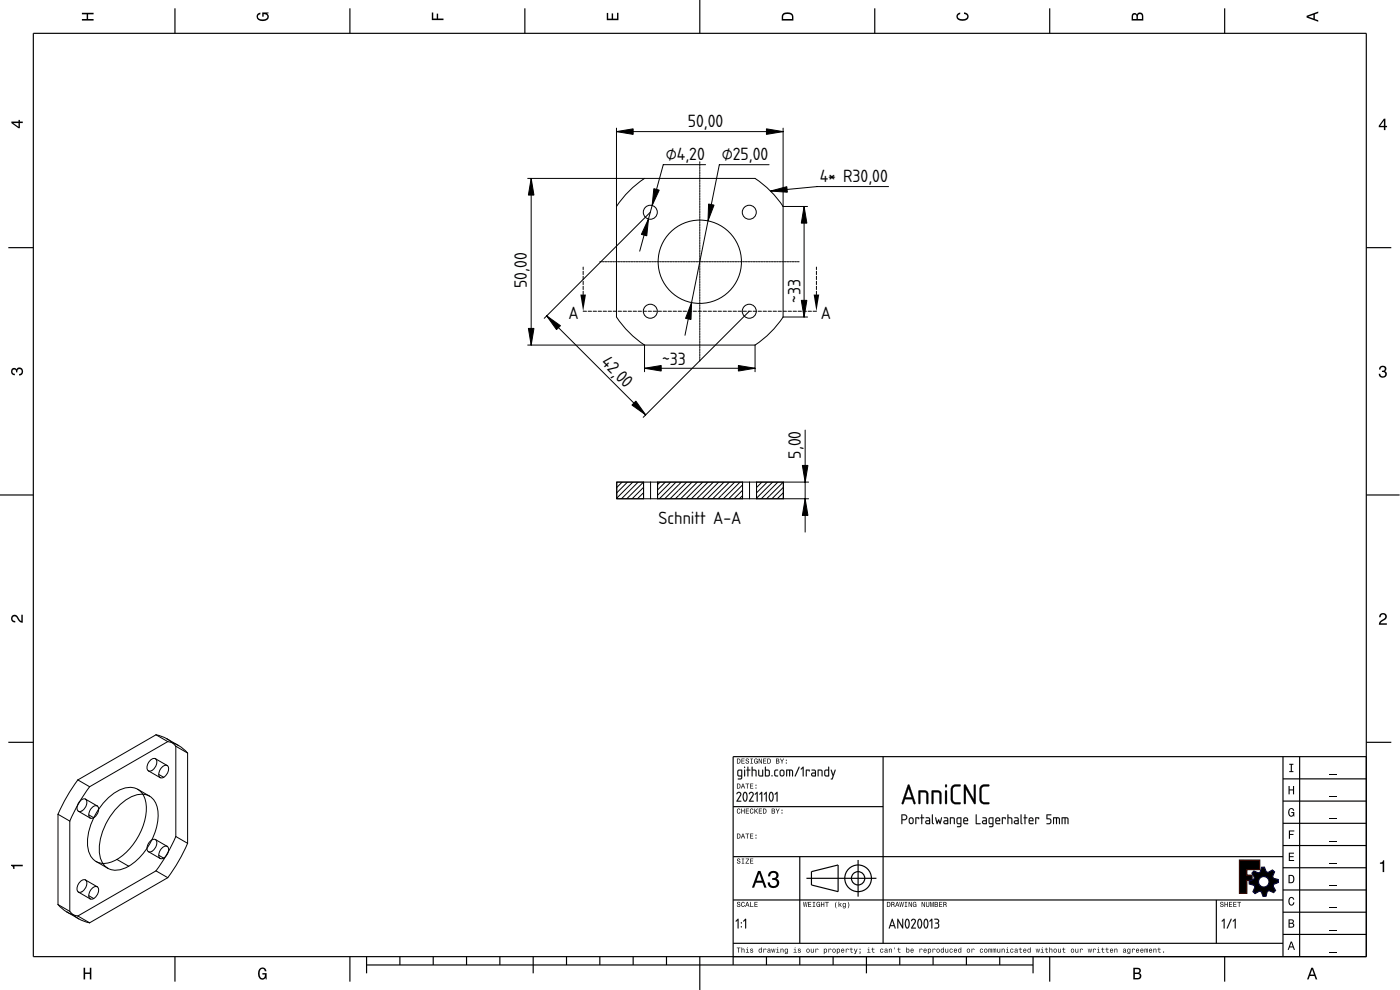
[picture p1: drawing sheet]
<svg xmlns="http://www.w3.org/2000/svg" width="420mm" height="297mm" viewBox="0 0 420 297" stroke-linecap="round" stroke-linejoin="round" font-family="sans-serif">
<defs><g id="words">
<g font-size="5">
<text x="206.4" y="38.2">50,00</text>
<text x="199.8" y="48.1">⌀4,20</text>
<text x="216.6" y="48.1">⌀25,00</text>
<text x="246" y="54.7">4* R30,00</text>
<text x="158.1" y="86.4" transform="rotate(-90 158.1 86.4)">50,00</text>
<text x="170.6" y="95.8">A</text>
<text x="240.2" y="90.8" transform="rotate(-90 240.2 90.8)">~33</text>
<text x="246.4" y="95.8">A</text>
<text x="180.2" y="109" transform="rotate(45 180.2 109)">42,0</text>
<text x="198.7" y="109.4">~33</text>
<text x="240.3" y="137.6" transform="rotate(-90 240.3 137.6)">5,00</text>
<text x="197.6" y="157.2">Schnitt A-A</text>
</g>
</g></defs>
<g fill="none" stroke="#000" stroke-width=".35">
<path d="M10 10h400v277h-400zM52.5 2.5v7.5M105 2.5v7.5M157.5 2.5v7.5M210 0v10M262.5 2.5v7.5M315 2.5v7.5M367.5 2.5v7.5M2.5 74.3h7.5M410 74.3h7.5M0 148.5h10M410 148.5h10"/>
<path d="M2.5 222.7h7.5M265 227v56M385 233.7h25M385 227v60M390 227v60M410 222.7h7.5M410 227h-190v62.5M220 257h165M220 242h45M240 257v26M257.5 258v11M385 253.7h25"/>
<path d="M385 247h25M385 240.4h25M220 270h165M242 263.5h21M243.5 261.5l8-2v8l-8-2zM365 270v13M385 273.7h25M385 267h25M385 260.4h25M52.5 287v7.5M105 287v7.5M110 289.5h200"/>
<path d="M110 287v5M120 287v2.5M130 287v2.5M140 287v2.5M150 287v2.5M160 287v5M170 287v2.5M180 287v2.5M190 287v2.5M200 287v2.5M210 287v10M220 283h165"/>
<path d="M230 287v2.5M240 287v2.5M250 287v2.5M260 287v5M270 287v2.5M280 287v2.5M290 287v2.5M300 287v2.5M310 287v5M315 287v7.5M367.5 287v7.5M385 280.4h25"/>
<circle cx="257.5" cy="263.5" r="4"/>
<circle cx="257.5" cy="263.5" r="2"/>
</g>
<g fill="#000">
<path d="M174.2 88.4h1.6l-.8 5zM244.2 88.4h1.7l-.9 5z"/>
<path d="M24.6 3.8h3.5v.5h-1.7v1.4h1.7v.5h-3.5v-.5h1.4v-1.4h-1.4z" fill-rule="evenodd"/>
<path d="M77.3 4.2l.8-.4v.5l-.3 .1a.68 .68 0 0 0-.4 .6 .68 .68 0 0 0 .4 .6 1.68 1.68 0 0 0 2.5-.6 .92 .92 0 0 0-1.2-.8v.8h-.4v-1.3h1.9v.3l-.5 .1 .4 .4a1.19 1.19 0 0 1-.9 1.7 1.9 1.9 0 0 1-2.6-1.2z" fill-rule="evenodd"/>
<path d="M129.6 3.8h.4v1.8h1.1v-1.5h.4v1.5h1.6v.4h-3.5z" fill-rule="evenodd"/>
<path d="M182.1 3.9h.4v1.7h1.1v-1.6h.4v1.6h1.2v-1.8h.4v2.3h-3.5z" fill-rule="evenodd"/>
<path d="M235 4a2.19 2.19 0 0 0-.4 2.2h3.5v-1.2a1.92 1.92 0 0 0-3.1-1zM235.3 4.4l.4-.2a1.44 1.44 0 0 1 2 .8v.7h-2.7l.1-1z" fill-rule="evenodd"/>
<path d="M287.3 4.2l.9-.4v.4l-.3 .1a.66 .66 0 0 0-.5 .6 .66 .66 0 0 0 .4 .6l.5 .2a1.59 1.59 0 0 0 2-.7 .9 .9 0 0 0-1-.8v-.5a1.24 1.24 0 0 1 1.4 1.1 1.24 1.24 0 0 1-1 1.4 1.93 1.93 0 0 1-2.7-1.2z" fill-rule="evenodd"/>
<path d="M339.8 4.2l-.2 2h3.5v-1.4a.98 .98 0 0 0-.7-1 .98 .98 0 0 0-1.2 .6 .84 .84 0 0 0-1.4-.2zM340.2 4.5l.3-.1 .4 .1 .2 1.2h-1.1zM341.6 4.4l.5-.2a.57 .57 0 0 1 .6 .7v.8h-1.2z" fill-rule="evenodd"/>
<path d="M392.1 4.7v.6l3.5 1.2v-.4l-1-.4v-1.4l1-.4v-.4zM392.6 5l1.6-.5v1z" fill-rule="evenodd"/>
<path d="M3.4 36.5v.4l2.1 1.6h.5v-1.6h.8v-.4h-.8v-.5h-.4v.5zM4 36.9h1.6v1.1z" fill-rule="evenodd"/>
<path d="M415.3 35.6l-1.5 2.1v.5h1.5v.8h.5v-.8h.5v-.4h-.5v-2.2zM415.3 36.2v1.6h-1.1z" fill-rule="evenodd"/>
<path d="M3.6 110.7a.86 .86 0 0 1 1.4 .1 1.12 1.12 0 0 1 1.5-.4 1.12 1.12 0 0 1 .3 1.6l-.5 .6-.6 .1v-.5a.72 .72 0 0 0 .9-.6 .72 .72 0 0 0-.8-.8 .72 .72 0 0 0-.6 .9h-.4a.62 .62 0 0 0-.4-.8 .62 .62 0 0 0-.8 .5 .62 .62 0 0 0 .5 .7l.4 .1-.1 .4a1.17 1.17 0 0 1-1-.7 1.17 1.17 0 0 1 .2-1.2z" fill-rule="evenodd"/>
<path d="M414.2 110a1.01 1.01 0 0 1 1.5-.2 1.01 1.01 0 0 1-.1 1.6 1.12 1.12 0 0 1 .5 1.5 1.12 1.12 0 0 1-1.6 .4l-.6-.6-.1-.6h.4a.72 .72 0 0 0 .7 .9 .72 .72 0 0 0 .8-.8 .72 .72 0 0 0-1-.6v-.4a.62 .62 0 0 0 .9-.4 .62 .62 0 0 0-.5-.8 .62 .62 0 0 0-.8 .6v.3h-.4z" fill-rule="evenodd"/>
<path d="M3.6 184.8a1.22 1.22 0 0 1 2 .7l.8 .8v-1.9h.4v2.5a2.76 2.76 0 0 1-2-1.8 .69 .69 0 0 0-1.1 .4 .69 .69 0 0 0 .9 .8v.5a1.19 1.19 0 0 1-1.2-.7 1.19 1.19 0 0 1 .2-1.3z" fill-rule="evenodd"/>
<path d="M414.2 184.3a1.18 1.18 0 0 1 1.9 .2 1.18 1.18 0 0 1-.9 1.7l-.9 .8h1.9v.5h-2.4a2.76 2.76 0 0 1 1.8-2.1 .69 .69 0 0 0-.5-1.1 .69 .69 0 0 0-.7 .9h-.5z" fill-rule="evenodd"/>
<path d="M221.2 227.6v1.5h.5a.77 .77 0 0 0 .6-.7 .77 .77 0 0 0-.6-.8zM221.4 227.8a.58 .58 0 0 1 .6 .6 .58 .58 0 0 1-.6 .5zM222.5 227.6v1.5h1v-.2h-.8v-.5h.7v-.2h-.7v-.4h.8v-.2zM223.9 227.7a.6 .6 0 0 0 0 .7 .6 .6 0 0 0 .7 .2 .33 .33 0 0 1-.3 .4 .33 .33 0 0 1-.4-.4h-.2a.54 .54 0 0 0 .6 .6 .54 .54 0 0 0 .5-.7 .54 .54 0 0 0-.7-.3 .28 .28 0 0 1 .1-.5 .28 .28 0 0 1 .4 .4h.2l-.1-.3-.2-.2zM225.2 227.6v.2h.3v1.1h-.3v.2h.8v-.2h-.3v-1.1h.3v-.2zM226.5 227.8a.72 .72 0 0 0-.2 .9 .72 .72 0 0 0 .9 .3l.2 .1v-.8h-.5v.2h.3l-.2 .4a.52 .52 0 0 1-.6-.6 .52 .52 0 0 1 .7-.4l.3 .2-.3-.5zM227.7 227.6v1.5h.2v-1.2l.5 1.2h.3v-1.5h-.2v1.2l-.6-1.2zM229 227.6v1.5h1v-.2h-.8v-.5h.7v-.2h-.7v-.4h.8v-.2zM230.3 227.6v1.5h.5a.77 .77 0 0 0 .6-.7 .77 .77 0 0 0-.6-.8zM230.5 227.8a.58 .58 0 0 1 .6 .6 .58 .58 0 0 1-.6 .5zM232.9 227.6v1.5h.6a.42 .42 0 0 0 .4-.3 .42 .42 0 0 0-.2-.5l.1-.2-.1-.4zM233.1 227.8h.3a.23 .23 0 0 1 .3 .2 .23 .23 0 0 1-.3 .2h-.3zM233.1 228.4h.3a.26 .26 0 0 1 .3 .3 .26 .26 0 0 1-.3 .2h-.3zM234.1 227.6l.5 .9v.6h.2v-.6l.5-.9h-.2l-.4 .7-.4-.7zM235.8 228.8v.3h.3v-.3zM235.8 227.9v.4h.3v-.4z" fill-rule="evenodd"/>
<path d="M221.2 235.1v1.5h.5a.77 .77 0 0 0 .6-.7 .77 .77 0 0 0-.6-.8zM221.4 235.3a.58 .58 0 0 1 .6 .6 .58 .58 0 0 1-.6 .5zM222.9 235.1l-.6 1.5h.2l.2-.4h.6l.1 .4h.2l-.5-1.5zM223 235.3l.2 .7h-.5zM223.7 235.1v.2h.5v1.3h.2v-1.3h.4v-.2zM225.1 235.1v1.5h1v-.2h-.8v-.5h.7v-.2h-.7v-.4h.8v-.2zM226.7 236.3v.3h.3v-.3zM226.7 235.4v.4h.3v-.4z" fill-rule="evenodd"/>
<path d="M386.7 235.8h.3v1.1h1v-1.1h.4v2.5h-.4v-1.1h-1v1.1h-.3z" fill-rule="evenodd"/>
<path d="M386.9 229.2h1.3v.3h-.5v1.9h.5v.3h-1.3v-.3h.5v-1.9h-.5z" fill-rule="evenodd"/>
<path d="M3.3 259.5h3.5v.4h-2.5v.8h-.3a.77 .77 0 0 0-.7-.9z" fill-rule="evenodd"/>
<path d="M221.3 257.7a.6 .6 0 0 0 0 .7 .6 .6 0 0 0 .7 .2 .33 .33 0 0 1-.3 .4 .33 .33 0 0 1-.4-.4h-.2a.54 .54 0 0 0 .6 .6 .54 .54 0 0 0 .5-.7 .54 .54 0 0 0-.7-.3 .28 .28 0 0 1 .1-.5 .28 .28 0 0 1 .4 .4h.2l-.1-.3-.2-.2zM222.6 257.6v.2h.3v1.1h-.3v.2h.8v-.2h-.3v-1.1h.3v-.2zM223.8 257.6v.2h.8l-.9 1.3h1.1v-.2h-.8l.8-1.3zM225.1 257.6v1.5h1v-.2h-.8v-.5h.7v-.2h-.7v-.4h.8v-.2z" fill-rule="evenodd"/>
<path d="M221.2 250.1v1.5h.5a.77 .77 0 0 0 .6-.7 .77 .77 0 0 0-.6-.8zM221.4 250.3a.58 .58 0 0 1 .6 .6 .58 .58 0 0 1-.6 .5zM222.9 250.1l-.6 1.5h.2l.2-.4h.6l.1 .4h.2l-.5-1.5zM223 250.3l.2 .7h-.5zM223.7 250.1v.2h.5v1.3h.2v-1.3h.4v-.2zM225.1 250.1v1.5h1v-.2h-.8v-.5h.7v-.2h-.7v-.4h.8v-.2zM226.7 251.3v.3h.3v-.3zM226.7 250.4v.4h.3v-.4z" fill-rule="evenodd"/>
<path d="M221.3 242.8a.72 .72 0 0 0-.2 .9 .72 .72 0 0 0 1 .3l.1-.4-.4 .3a.56 .56 0 0 1-.5-.5 .56 .56 0 0 1 .6-.6l.3 .3-.3-.5zM222.5 242.6v1.5h.2v-.7h.6v.7h.2v-1.5h-.2v.6h-.6v-.6zM223.8 242.6v1.5h1v-.2h-.8v-.5h.7v-.2h-.7v-.4h.8v-.2zM225.2 242.8a.72 .72 0 0 0-.2 .9 .72 .72 0 0 0 1 .3l.1-.4-.4 .3a.56 .56 0 0 1-.4-.5 .56 .56 0 0 1 .5-.6l.3 .3-.3-.5zM226.4 242.6v1.5h.2l.2-.7 .5 .7h.2l-.6-.9 .6-.6h-.2l-.7 .7v-.7zM227.7 242.6v1.5h1v-.2h-.8v-.5h.7v-.2h-.7v-.4h.8v-.2zM229 242.6v1.5h.5a.77 .77 0 0 0 .6-.7 .77 .77 0 0 0-.6-.8zM229.2 242.8a.58 .58 0 0 1 .6 .6 .58 .58 0 0 1-.6 .5zM231.6 242.6v1.5h.5a.42 .42 0 0 0 .5-.3 .42 .42 0 0 0-.2-.5l.1-.2-.1-.4zM231.8 242.8h.3a.23 .23 0 0 1 .3 .2 .23 .23 0 0 1-.3 .2h-.3zM231.8 243.4h.3a.26 .26 0 0 1 .3 .3 .26 .26 0 0 1-.3 .2h-.3zM232.8 242.6l.5 .9v.6h.2v-.6l.5-.9h-.2l-.4 .7-.4-.7zM234.5 243.8v.3h.3v-.3zM234.5 242.9v.4h.3v-.4z" fill-rule="evenodd"/>
<path d="M372 258.1h6.1v2.8h-3.9v1.7h1.6v1.5h-1.6v3.9h-2.2z" fill-rule="evenodd"/>
<path d="M386.8 255.8h1.5v.3h-1.2v.8h1.1v.3h-1.1v.8h1.3v.3h-1.6z" fill-rule="evenodd"/>
<path d="M386.8 249.2h1.6v.3h-1.3v.7h1.1v.3h-1.1v1.2h-.3z" fill-rule="evenodd"/>
<path d="M386.9 242.8a.85 .85 0 0 1 .9-.3 .85 .85 0 0 1 .6 .8h-.3l-.4-.5a1.04 1.04 0 0 0-.8 .9 1.04 1.04 0 0 0 .6 1.1l.4-.2 .2-.6h-.6v-.3h.9v1.3l-.2-.3-.5 .3a1.2 1.2 0 0 1-1-1.8z" fill-rule="evenodd"/>
<path d="M221.3 270.7a.6 .6 0 0 0 0 .7 .6 .6 0 0 0 .7 .2 .33 .33 0 0 1-.3 .4 .33 .33 0 0 1-.4-.4h-.2a.54 .54 0 0 0 .6 .6 .54 .54 0 0 0 .5-.7 .54 .54 0 0 0-.7-.3 .28 .28 0 0 1 .1-.5 .28 .28 0 0 1 .4 .4h.2l-.1-.2-.2-.3zM222.6 270.8a.72 .72 0 0 0-.2 .9 .72 .72 0 0 0 1 .3l.1-.4-.4 .3a.56 .56 0 0 1-.5-.5 .56 .56 0 0 1 .6-.6l.3 .3-.3-.5zM224.2 270.6l-.6 1.5h.2l.2-.4h.6l.1 .4h.2l-.5-1.5zM224.3 270.8l.2 .7h-.5zM225.1 270.6v1.5h1v-.2h-.8v-1.3zM226.4 270.6v1.5h1v-.2h-.8v-.5h.7v-.2h-.7v-.4h.8v-.2z" fill-rule="evenodd"/>
<path d="M227.5 261.3l-1.8 5h.6l.6-1.4h2l.5 1.4h.7l-1.9-5zM227.9 262l.7 2.2h-1.5zM230.9 261.7l-.4 1.2h.6a.88 .88 0 0 1 .5-1.1 .88 .88 0 0 1 1.1 .4 .88 .88 0 0 1-.3 1.2h-.6v.6a1.03 1.03 0 0 1 1.3 .6 1.03 1.03 0 0 1-.7 1.4 1.03 1.03 0 0 1-1.3-.8l-.1-.4h-.6a1.68 1.68 0 0 0 2.1 1.7 1.68 1.68 0 0 0 .9-2.7l-.3-.2a1.29 1.29 0 0 0 .5-1.5 1.29 1.29 0 0 0-1.5-.8z" fill-rule="evenodd"/>
<path d="M241 270.6l.3 1.5h.2l.2-1.3 .2 1.3h.2l.2-1.5h-.1l-.2 1.3-.2-1.3h-.2l-.2 1.3-.2-1.3zM242.5 270.6v1.5h1v-.2h-.8v-.5h.7v-.2h-.7v-.4h.8v-.2zM243.9 270.6v.2h.3v1.1h-.3v.2h.8v-.2h-.3v-1.1h.3v-.2zM245.2 270.8a.72 .72 0 0 0-.2 .9 .72 .72 0 0 0 .9 .3l.2 .1v-.8h-.5v.2h.3l-.2 .4a.52 .52 0 0 1-.6-.6 .52 .52 0 0 1 .8-.4l.2 .2-.3-.5zM246.4 270.6v1.5h.2v-.7h.6v.7h.2v-1.5h-.2v.6h-.6v-.6zM247.6 270.6v.2h.5v1.3h.2v-1.3h.4v-.2zM250.9 270.6a1.35 1.35 0 0 0 .2 1.9 1.84 1.84 0 0 1 0-1.9zM251.7 270.6v1.5h.2l.2-.6 .3 .6h.2l-.4-.7 .4-.4-.7 .5v-.9zM253 271.1a.55 .55 0 0 0-.1 .8 .55 .55 0 0 0 .8 0 .41 .41 0 0 1-.3 .5 .41 .41 0 0 1-.5-.2 .47 .47 0 0 0 .6 .4 .47 .47 0 0 0 .3-.5v-1.1l-.1 .1-.4-.2zM253.1 271.2l.1-.1a.39 .39 0 0 1 .5 .4 .39 .39 0 0 1-.6 .4zM254.4 270.6a1.85 1.85 0 0 1 0 1.9 1.22 1.22 0 0 0 0-1.9z" fill-rule="evenodd"/>
<path d="M266.2 270.6v1.5h.5a.77 .77 0 0 0 .6-.7 .77 .77 0 0 0-.6-.8zM266.4 270.8a.58 .58 0 0 1 .6 .6 .58 .58 0 0 1-.6 .5zM267.5 270.6v1.5h.2v-.6a.45 .45 0 0 1 .5 .1 .45 .45 0 0 1 .1 .5h.2l-.2-.7a.42 .42 0 0 0 .1-.5 .42 .42 0 0 0-.4-.3zM267.7 270.8h.2a.26 .26 0 0 1 .3 .3 .26 .26 0 0 1-.3 .2h-.2zM269.2 270.6l-.6 1.5h.2l.2-.4h.6l.1 .4h.2l-.5-1.5zM269.3 270.8l.2 .7h-.4zM269.9 270.6l.3 1.5h.2l.2-1.3 .2 1.3h.2l.2-1.5h-.1l-.2 1.3-.2-1.3h-.2l-.2 1.3-.2-1.3zM271.5 270.6v.2h.3v1.1h-.3v.2h.8v-.2h-.3v-1.1h.3v-.2zM272.7 270.6v1.5h.2v-1.2l.5 1.2h.3v-1.5h-.2v1.2l-.6-1.2zM274.1 270.8a.72 .72 0 0 0-.2 .9 .72 .72 0 0 0 .9 .3l.2 .1v-.8h-.5v.2h.3l-.2 .4a.52 .52 0 0 1-.6-.6 .52 .52 0 0 1 .8-.4l.2 .2-.3-.5zM276.6 270.6v1.5h.2v-1.2l.6 1.2h.2v-1.5h-.2v1.2l-.6-1.2zM277.9 270.6v.9a.52 .52 0 0 0 .5 .7 .52 .52 0 0 0 .5-.7v-.9h-.2v1a.33 .33 0 0 1-.3 .4 .33 .33 0 0 1-.3-.4v-1zM279.2 270.6v1.5h.1v-1.4l.3 1.4h.2l.3-1.4v1.4h.1v-1.5h-.2l-.3 1.3-.3-1.3zM280.5 270.6v1.5h.6a.42 .42 0 0 0 .4-.3 .42 .42 0 0 0-.2-.5l.2-.2-.1-.4zM280.7 270.8h.3a.23 .23 0 0 1 .3 .2 .23 .23 0 0 1-.3 .2h-.3zM280.7 271.4h.3a.26 .26 0 0 1 .3 .3 .26 .26 0 0 1-.3 .2h-.3zM281.8 270.6v1.5h1v-.2h-.8v-.5h.7v-.2h-.7v-.4h.8v-.2zM283.1 270.6v1.5h.2v-.6a.45 .45 0 0 1 .5 .1 .45 .45 0 0 1 .1 .5h.2l-.2-.7a.42 .42 0 0 0 .1-.5 .42 .42 0 0 0-.4-.3zM283.3 270.8h.3a.26 .26 0 0 1 .3 .3 .26 .26 0 0 1-.4 .2h-.2z" fill-rule="evenodd"/>
<path d="M366.3 270.7a.6 .6 0 0 0 .1 .7 .6 .6 0 0 0 .6 .2 .33 .33 0 0 1-.3 .4 .33 .33 0 0 1-.4-.4h-.1a.54 .54 0 0 0 .5 .6 .54 .54 0 0 0 .5-.7 .54 .54 0 0 0-.7-.3 .28 .28 0 0 1 .2-.5 .28 .28 0 0 1 .3 .4h.2v-.2l-.3-.3zM367.5 270.6v1.5h.2v-.7h.6v.7h.2v-1.5h-.2v.6h-.6v-.6zM368.8 270.6v1.5h1v-.2h-.8v-.5h.7v-.2h-.7v-.4h.8v-.2zM370.1 270.6v1.5h1v-.2h-.8v-.5h.7v-.2h-.7v-.4h.8v-.2zM371.3 270.6v.2h.5v1.3h.2v-1.3h.4v-.2z" fill-rule="evenodd"/>
<path d="M376.3 261.3l-.6 .7 .8 1.3-.2 .5-1.4 .6v.8l1.5 .4 .2 .6-.6 1.3 .7 .6 1.3-.7 .5 .2 .6 1.4 .8-.1 .4-1.4 .6-.3 1.3 .6 .6-.6-.7-1.3 .2-.6 1.4-.5-.1-.9-1.4-.4-.3-.5 .6-1.4-.6-.6-1.3 .8-.6-.2-.5-1.4h-.9l-.4 1.5-.5 .2zM377.7 264.6a1.57 1.57 0 0 1 3.1 0 1.57 1.57 0 0 1-3.1 0z" fill-rule="evenodd"/>
<path d="M386.7 262.5v2.5h.8a1.28 1.28 0 0 0 1-1.2 1.28 1.28 0 0 0-1-1.3zM387 262.8a.96 .96 0 0 1 1.1 1 .96 .96 0 0 1-1.1 .9z" fill-rule="evenodd"/>
<path d="M386.7 275.8v2.5h.9a.7 .7 0 0 0 .8-.5 .7 .7 0 0 0-.4-.8l.3-.5a.62 .62 0 0 0-.7-.7zM387 276.1h.6a.38 .38 0 0 1 .4 .4 .38 .38 0 0 1-.5 .4h-.5zM387 277.2h.6a.44 .44 0 0 1 .5 .4 .44 .44 0 0 1-.5 .4h-.6z" fill-rule="evenodd"/>
<path d="M386.9 269.4a.85 .85 0 0 1 .9-.3 .85 .85 0 0 1 .6 .8h-.3l-.4-.5a1.05 1.05 0 0 0-.8 1 1.05 1.05 0 0 0 .7 1l.3-.1 .2-.6h.4a.89 .89 0 0 1-.8 1 .89 .89 0 0 1-1-.7z" fill-rule="evenodd"/>
<path d="M414.1 258.8a.77 .77 0 0 0 1-.7h.3v3.6h-.4v-2.5h-.9z" fill-rule="evenodd"/>
<path d="M25.1 290.4h.5v1.4h1.4v-1.4h.4v3.5h-.4v-1.7h-1.4v1.7h-.5z" fill-rule="evenodd"/>
<path d="M77.8 290.8a1.2 1.2 0 0 1 1.3-.5 1.2 1.2 0 0 1 .9 1.1h-.5l-.1-.3a.68 .68 0 0 0-.6-.4 .68 .68 0 0 0-.7 .3 1.68 1.68 0 0 0 .7 2.5 .92 .92 0 0 0 .7-1.1h-.8v-.4h1.3v1.9h-.2l-.1-.5-.4 .4a1.19 1.19 0 0 1-1.8-.9v-1.6z" fill-rule="evenodd"/>
<path d="M221.1 284.3v.2h.5v1.3h.2v-1.3h.4v-.2zM222.5 284.3v1.5h.2v-.8l.3-.2 .2 .2v.8h.2v-.7a.38 .38 0 0 0-.2-.5 .38 .38 0 0 0-.5 .2v-.5zM223.9 284.7l.3 .2v.8l-.4 .1h1l-.4-.1v-1zM224.2 284.3l.2 .2zM225.3 284.7l-.1 .5 .6 .2a.26 .26 0 0 1-.2 .3 .26 .26 0 0 1-.3-.2h-.2a.42 .42 0 0 0 .6 .4 .42 .42 0 0 0 .1-.7l-.5-.3 .3-.1 .4 .2-.1-.3zM227.8 284.8a.54 .54 0 0 0-.2 .8 .54 .54 0 0 0 .8 0l.2 .2v-1.5h-.2v.5l-.3-.2zM227.9 284.9l.1-.1a.39 .39 0 0 1 .4 .4 .39 .39 0 0 1-.5 .4zM229.1 284.7v1.1h.2l.1-.9 .6 .1a.38 .38 0 0 0-.3-.4 .38 .38 0 0 0-.4 .2zM230.5 284.7l-.2 .3 .6-.2 .1 .3a.42 .42 0 0 0-.7 .2 .42 .42 0 0 0 .3 .6l.7-.2-.2-1zM230.5 285.4a.25 .25 0 0 1 .5 0 .25 .25 0 0 1-.5 0zM231.4 284.7l.3 1.1h.2l.2-1 .2 1h.1l.3-1.1h-.2l-.2 .9-.1-.9h-.2l-.2 .9-.2-.9zM233 284.7l.3 .2v.8l-.4 .1h1l-.4-.1v-1zM233.3 284.3l.2 .2zM234.2 284.7v1.1h.2v-.8l.3-.2 .2 .2 .1 .8h.1v-.7a.38 .38 0 0 0-.2-.5 .38 .38 0 0 0-.5 .2zM235.6 284.8a.55 .55 0 0 0-.1 .8 .55 .55 0 0 0 .8 0 .41 .41 0 0 1-.3 .5 .41 .41 0 0 1-.5-.2 .47 .47 0 0 0 .6 .4 .47 .47 0 0 0 .3-.5v-1.1l-.1 .1-.4-.2zM235.7 284.9l.1-.1a.39 .39 0 0 1 .5 .4 .39 .39 0 0 1-.6 .4zM238.2 284.7l.3 .2v.8l-.4 .1h1l-.4-.1v-1zM238.5 284.3l.2 .2zM239.6 284.7l-.1 .5 .6 .2a.26 .26 0 0 1-.2 .3 .26 .26 0 0 1-.3-.2h-.2a.42 .42 0 0 0 .6 .4 .42 .42 0 0 0 .2-.7l-.6-.3 .3-.1 .4 .2-.1-.3zM242 285.3a.57 .57 0 0 0 1.1 0 .57 .57 0 0 0-1.1 0zM242.3 284.9l.1-.1a.4 .4 0 0 1 .4 .5 .4 .4 0 0 1-.5 .3zM243.3 284.7v.7a.38 .38 0 0 0 .3 .4 .38 .38 0 0 0 .5-.2l.1 .2v-1.1h-.1l-.1 .8-.3 .2-.2-.2v-.8zM244.7 284.7v1.1h.2l.1-.9 .6 .1a.38 .38 0 0 0-.3-.4 .38 .38 0 0 0-.4 .2zM247.2 284.7v1.6h.2l.1-.6a.53 .53 0 0 0 .8-.5 .53 .53 0 0 0-.9-.4zM247.5 284.9l.1-.1a.39 .39 0 0 1 .4 .5 .39 .39 0 0 1-.5 .3zM248.6 284.7v1.1h.2l.1-.9 .6 .1a.38 .38 0 0 0-.3-.4 .38 .38 0 0 0-.4 .2zM249.8 285.3a.57 .57 0 0 0 1.1 0 .57 .57 0 0 0-1.1 0zM250.1 284.9l.1-.1a.4 .4 0 0 1 .4 .5 .4 .4 0 0 1-.5 .3zM251.1 284.7v1.6h.2l.1-.6a.53 .53 0 0 0 .8-.5 .53 .53 0 0 0-.9-.4zM251.4 284.9l.1-.1a.39 .39 0 0 1 .4 .5 .39 .39 0 0 1-.5 .3zM252.6 284.8a.57 .57 0 0 0-.1 .8 .57 .57 0 0 0 .8 0l.1-.1-.6 .2-.2-.4h.8l-.1-.5-.4-.2zM252.7 284.9l.3-.1 .2 .3h-.6zM253.8 284.7v1.1h.2l.1-.9 .6 .1a.38 .38 0 0 0-.3-.4 .38 .38 0 0 0-.4 .2zM255.3 284.4v.3l-.3 .2h.3l.1 .9h.5l-.4-.4v-.5h.4v-.2h-.4v-.3zM256.3 284.7l.4 1.2-.4 .3h.4l.6-1.5h-.2l-.3 .9-.3-.9zM258 284.7v.3h.3v-.3zM258 285.5l.1 .4-.2 .4 .4-.5v-.3zM260.4 284.7l.3 .2v.8l-.4 .1h.9l-.4-.1v-1zM260.7 284.3l.2 .2zM261.8 284.4v.3l-.3 .2h.3l.1 .9h.5l-.4-.4v-.5h.4v-.2h-.4v-.3zM264.3 284.8a.57 .57 0 0 0-.1 .8 .57 .57 0 0 0 .9 0l-.2-.2a.32 .32 0 0 1-.5 .1 .32 .32 0 0 1 0-.5 .32 .32 0 0 1 .5 0h.2l-.3-.4zM265.6 284.7l-.1 .3 .5-.2 .1 .3a.42 .42 0 0 0-.6 .2 .42 .42 0 0 0 .3 .6l.4-.2 .2 .1-.1-.8-.2-.4zM265.6 285.4a.25 .25 0 0 1 .5 0 .25 .25 0 0 1-.5 0zM266.8 284.7v1.1h.2v-.8l.3-.2 .2 .2v.8h.2v-.7a.38 .38 0 0 0-.3-.5 .38 .38 0 0 0-.4 .2zM268.4 284.3l.2 .6zM269.6 284.4v.3l-.3 .2h.3l.1 .9h.6l-.5-.4v-.5h.5v-.2h-.5v-.3zM272 284.3v1.5l.2-.2a.5 .5 0 0 0 .7-.4 .5 .5 0 0 0-.7-.4v-.5zM272.2 284.9l.1-.1a.39 .39 0 0 1 .4 .5 .39 .39 0 0 1-.5 .3zM273.4 284.8a.57 .57 0 0 0-.1 .8 .57 .57 0 0 0 .8 0l.1-.1-.6 .2-.2-.4h.8l-.1-.5-.4-.2zM273.5 284.9l.3-.1 .2 .3h-.6zM276 284.7v1.1h.1l.1-.9 .7 .1a.38 .38 0 0 0-.3-.4 .38 .38 0 0 0-.5 .2zM277.3 284.8a.57 .57 0 0 0-.1 .8 .57 .57 0 0 0 .8 0l.1-.1-.6 .2-.2-.4h.8l-.1-.5-.4-.2zM277.4 284.9l.4-.1 .1 .3h-.6zM278.5 284.7v1.6h.2v-.6a.53 .53 0 0 0 .8-.5 .53 .53 0 0 0-.8-.4zM278.7 284.9l.1-.1a.39 .39 0 0 1 .5 .5 .39 .39 0 0 1-.6 .3zM279.9 284.7v1.1h.1l.1-.9 .7 .1a.38 .38 0 0 0-.3-.4 .38 .38 0 0 0-.5 .2zM281 285.3a.6 .6 0 0 0 1.2 0 .6 .6 0 0 0-1.2 0zM281.3 284.9l.1-.1a.4 .4 0 0 1 .4 .5 .4 .4 0 0 1-.5 .3zM282.4 284.8a.54 .54 0 0 0-.1 .8 .54 .54 0 0 0 .8 0l.2 .2v-1.5h-.2v.5l-.3-.2zM282.6 284.9l.1-.1a.39 .39 0 0 1 .4 .4 .39 .39 0 0 1-.5 .4zM283.7 284.7v.7a.38 .38 0 0 0 .2 .4 .38 .38 0 0 0 .5-.2l.2 .2v-1.1h-.2v.8l-.3 .2-.2-.2v-.8zM285.1 284.8a.57 .57 0 0 0-.1 .8 .57 .57 0 0 0 .9 0l-.2-.2a.32 .32 0 0 1-.4 .1 .32 .32 0 0 1 0-.5 .32 .32 0 0 1 .4 0h.2l-.3-.4zM286.4 284.8a.57 .57 0 0 0-.1 .8 .57 .57 0 0 0 .8 0l.1-.1-.6 .2-.1-.4h.7l-.1-.5-.4-.2zM286.5 284.9l.4-.1 .1 .3h-.5zM287.6 284.8a.54 .54 0 0 0-.1 .8 .54 .54 0 0 0 .8 0l.2 .2v-1.5h-.2v.5l-.3-.2zM287.8 284.9l.1-.1a.39 .39 0 0 1 .4 .4 .39 .39 0 0 1-.5 .4zM290.1 285.3a.6 .6 0 0 0 1.2 0 .6 .6 0 0 0-1.2 0zM290.4 284.9l.1-.1a.4 .4 0 0 1 .5 .5 .4 .4 0 0 1-.6 .3zM291.6 284.7v1.1h.2v-.9l.7 .1a.38 .38 0 0 0-.3-.4 .38 .38 0 0 0-.5 .2zM294.2 284.8a.57 .57 0 0 0-.1 .8 .57 .57 0 0 0 .9 0l-.2-.2a.32 .32 0 0 1-.4 .1 .32 .32 0 0 1 0-.5 .32 .32 0 0 1 .4 0h.2l-.3-.4zM295.3 285.3a.6 .6 0 0 0 1.2 0 .6 .6 0 0 0-1.2 0zM295.6 284.9l.1-.1a.4 .4 0 0 1 .5 .5 .4 .4 0 0 1-.6 .3zM296.6 284.7v1.1h.2l.2-1 .1 1h.1l.2-1 .1 1h.2l-.1-1.2zM297.9 284.7v1.1h.2l.2-1 .1 1h.1l.2-1 .1 1h.2l-.1-1.2zM299.3 284.7v.7a.38 .38 0 0 0 .3 .4 .38 .38 0 0 0 .4-.2l.2 .2v-1.1h-.2v.8l-.3 .2-.2-.2v-.8zM300.6 284.7v1.1h.2v-.8l.3-.2 .2 .2v.8h.2v-.7a.38 .38 0 0 0-.3-.5 .38 .38 0 0 0-.4 .2zM302 284.7l.3 .2v.8l-.4 .1h1l-.4-.1v-1zM302.3 284.3l.2 .2zM303.3 284.8a.57 .57 0 0 0-.1 .8 .57 .57 0 0 0 .9 0l-.1-.2a.32 .32 0 0 1-.5 .1 .32 .32 0 0 1 0-.5 .32 .32 0 0 1 .4 0h.2l-.2-.4zM304.6 284.7l-.1 .3 .3-.2a.23 .23 0 0 1 .3 0 .23 .23 0 0 1 0 .3 .42 .42 0 0 0-.6 .2 .42 .42 0 0 0 .3 .6l.7-.2-.2-1zM304.7 285.4a.25 .25 0 0 1 .5 0 .25 .25 0 0 1-.5 0zM306.1 284.4v.3l-.4 .2h.4v.9h.6l-.4-.4v-.5h.4v-.2h-.4v-.3zM307.2 284.8a.57 .57 0 0 0-.1 .8 .57 .57 0 0 0 .9 0v-.1l-.5 .2-.2-.4h.7l-.1-.5-.3-.2zM307.4 284.9l.3-.1 .1 .3h-.5zM308.5 284.8a.54 .54 0 0 0-.2 .8 .54 .54 0 0 0 .8 0l.2 .2v-1.5h-.2v.5l-.3-.2zM308.6 284.9l.1-.1a.39 .39 0 0 1 .4 .4 .39 .39 0 0 1-.5 .4zM310.8 284.7l.3 1.1h.2l.2-1 .1 1h.2l.3-1.1h-.2l-.2 .9-.1-.9h-.2l-.2 .9-.2-.9zM312.4 284.7l.3 .2v.8l-.4 .1h1l-.4-.1v-1zM312.7 284.3l.2 .2zM313.9 284.4v.3l-.4 .2h.4v.9h.6l-.4-.4v-.5h.4v-.2h-.4v-.3zM314.9 284.3v1.5h.2v-.8l.3-.2 .2 .2v.8h.2v-.7a.38 .38 0 0 0-.2-.5 .38 .38 0 0 0-.5 .2v-.5zM316.2 285.3a.57 .57 0 0 0 1.1 0 .57 .57 0 0 0-1.1 0zM316.4 284.9l.1-.1a.4 .4 0 0 1 .5 .5 .4 .4 0 0 1-.6 .3zM317.5 284.7v.7a.38 .38 0 0 0 .3 .4 .38 .38 0 0 0 .4-.2l.2 .2v-1.1h-.2v.8l-.3 .2-.2-.2v-.8zM319.1 284.4v.3l-.3 .2h.3l.1 .9h.5l-.4-.4v-.5h.4v-.2h-.4v-.3zM321.4 285.3a.57 .57 0 0 0 1.1 0 .57 .57 0 0 0-1.1 0zM321.6 284.9l.1-.1a.4 .4 0 0 1 .5 .5 .4 .4 0 0 1-.6 .3zM322.7 284.7v.7a.38 .38 0 0 0 .3 .4 .38 .38 0 0 0 .4-.2l.2 .2v-1.1h-.2v.8l-.3 .2-.2-.2v-.8zM324.1 284.7v1.1h.2l.1-.9 .6 .1a.38 .38 0 0 0-.3-.4 .38 .38 0 0 0-.4 .2zM326.4 284.7l.3 1.1h.2l.2-1 .2 1h.1l.3-1.1h-.2l-.2 .9-.1-.9h-.2l-.2 .9-.2-.9zM328 284.7v1.1h.2l.1-.9 .6 .1a.38 .38 0 0 0-.3-.4 .38 .38 0 0 0-.4 .2zM329.3 284.7l.3 .2v.8l-.4 .1h1l-.4-.1v-1zM329.6 284.3l.2 .2zM330.8 284.4v.3l-.3 .2h.3l.1 .9h.5l-.4-.4v-.5h.4v-.2h-.4v-.3zM332.1 284.4v.3l-.3 .2h.3l.1 .9h.5l-.4-.4v-.5h.4v-.2h-.4v-.3zM333.2 284.8a.57 .57 0 0 0-.1 .8 .57 .57 0 0 0 .9 0v-.1l-.5 .2-.2-.4h.8l-.2-.5-.3-.2zM333.4 284.9l.3-.1 .2 .3h-.6zM334.4 284.7v1.1h.2v-.8l.3-.2 .2 .2 .1 .8h.1v-.7a.38 .38 0 0 0-.2-.5 .38 .38 0 0 0-.5 .2zM337.2 284.7l-.1 .3 .2-.2a.23 .23 0 0 1 .3 0 .23 .23 0 0 1 .1 .3 .42 .42 0 0 0-.6 .2 .42 .42 0 0 0 .3 .6l.6-.2-.2-1zM337.2 285.4a.25 .25 0 0 1 .5 0 .25 .25 0 0 1-.5 0zM338.4 284.8a.55 .55 0 0 0-.1 .8 .55 .55 0 0 0 .8 0 .41 .41 0 0 1-.3 .5 .41 .41 0 0 1-.5-.2 .47 .47 0 0 0 .6 .4 .47 .47 0 0 0 .3-.5v-1.1l-.1 .1-.4-.2zM338.5 284.9l.1-.1a.39 .39 0 0 1 .5 .4 .39 .39 0 0 1-.6 .4zM339.7 284.7v1.1h.2l.1-.9 .6 .1a.38 .38 0 0 0-.3-.4 .38 .38 0 0 0-.4 .2zM341 284.8a.57 .57 0 0 0 0 .8 .57 .57 0 0 0 .8 0l.1-.1-.6 .2-.2-.4h.8l-.2-.5-.3-.2zM341.2 284.9l.3-.1 .2 .3h-.6zM342.3 284.8a.57 .57 0 0 0 0 .8 .57 .57 0 0 0 .8 0l.1-.1-.6 .2-.2-.4h.8l-.2-.5-.3-.2zM342.5 284.9l.3-.1 .2 .3h-.6zM343.5 284.7v1.1h.1l.2-1 .1 1h.2l.1-1 .1 1h.2l-.1-1.2zM344.9 284.8a.57 .57 0 0 0 0 .8 .57 .57 0 0 0 .8 0l.1-.1-.6 .2-.2-.4h.8l-.2-.5-.3-.2zM345.1 284.9l.3-.1 .2 .3h-.6zM346.2 284.7v1.1h.1l.1-.8 .3-.2 .2 .2v.8h.2v-.7a.38 .38 0 0 0-.3-.5 .38 .38 0 0 0-.5 .2zM347.7 284.4v.3l-.3 .2h.3l.1 .9h.5l-.4-.4v-.5h.4v-.2h-.4v-.3zM349.1 285.5v.3h.3v-.3z" fill-rule="evenodd"/>
<path d="M340.1 290.4v3.5h1.3a.98 .98 0 0 0 1.1-.8 .98 .98 0 0 0-.6-1.1 .86 .86 0 0 0 .4-1.1 .86 .86 0 0 0-.9-.5zM340.6 290.8h.7a.53 .53 0 0 1 .6 .5 .53 .53 0 0 1-.6 .5h-.7zM340.6 292.2h.7a.61 .61 0 0 1 .8 .6 .61 .61 0 0 1-.7 .6h-.8z" fill-rule="evenodd"/>
<path d="M387.4 282.5l-1 2.5h.4l.2-.7h1l.3 .7h.3l-.9-2.5zM387.5 282.9l.4 1.1h-.7z" fill-rule="evenodd"/>
<path d="M393.5 290.4l-1.2 3.5h.4l.4-1.1h1.4l.4 1.1h.4l-1.3-3.5zM393.8 290.9l.5 1.5h-1z" fill-rule="evenodd"/>
</g>
<g fill="none" stroke="#000" stroke-width=".3">
<path d="M185 38.4v56.7a30 30 0 0 0 8.4 8.4v8M185 39.5h50M235 38.4v56.7M158.4 53.5h68.2a30 30 0 0 1 8.4 8.4h7.4M159.4 53.5v50M193.4 53.5a30 30 0 0 0-8.4 8.4M211.8 49.4h-12.7l-7.1 26M230.8 49.4h-14.9l-10.3 51.2M266.7 56h-21.4l-14.1 1.3M195.2 63.7l-31.9 31.8M210 78.5h.1M241.3 61.9v33.2"/>
<path d="M164.1 94.8l29.7 29.7M224.9 93.4l-31.9 31.8M235 95.1a30 30 0 0 1-8.4 8.4M235 95.1h7.4M158.4 103.5h68.2M193.4 110.5h33.2M226.6 103.5v8M23.4 234l-3 4.5-3 5.8M23.4 234l3.5 2.1M25.6 239.8a2.52 2.52 0 0 1-1.3 3.6h-.8M25.6 239.8a2.43 2.43 0 0 0-2.5 2.6l.4 1M25.6 239.8l3.6 2"/>
<path d="M26.9 236.1l-3.5 5.4-2.5 4.9M41.3 236.8a6 6 0 0 1 2.6 5.9 19.6 19.6 0 0 1-8.8 15.2M41.3 236.8a7.2 7.2 0 0 0-7.8 1.7 19 19 0 0 0-7.1 16 5.6 5.6 0 0 0 2.4 4M41.3 236.8l3.6 2.1M44.5 231.3l3.6 2M44.9 238.9a6.6 6.6 0 0 1 2.5 6.4 19.7 19.7 0 0 1-8.8 14.6M44.9 238.9a7.2 7.2 0 0 0-7.8 1.6 19 19 0 0 0-7.2 16 5.6 5.6 0 0 0 2.5 4M46.6 227.6a2.52 2.52 0 0 1-1.3 3.7h-.8M46.6 227.6a2.43 2.43 0 0 0-2.5 2.7l.4 1M46.6 227.6l3.6 2.1M46.8 220.5l3.3 1.2M46.8 220.5l3.6 2"/>
<path d="M46.8 220.5l-23.4 13.5M47.6 232.4l1.5 .8M49.1 233.2l-1 .1M50.1 221.7l2.7 2.2M50.1 221.7l3.5 2M50.2 229.7a2.5 2.5 0 0 1-1.1 3.5M50.2 229.7a2.43 2.43 0 0 0-2.6 2.7l.5 .9M50.4 222.5l3.2 1.2M50.4 222.5l-23.5 13.6M52.8 223.9l3.5 2M52.8 223.9v27.1M53.6 223.7l2.7 2.2"/>
<path d="M56.3 225.9v27.1M399 239.1h2.1M399 232.4h2.1M17.4 244.3l3.5 2.1M17.4 244.3v27.1M20.9 246.4v27M23.5 243.4l3.6 2.1M26.6 244.5l1.5 .8M28.1 245.3l-1 .2M28.8 258.5l3.6 2M29.2 241.8a2.5 2.5 0 0 1-1.1 3.5M29.2 241.8a2.43 2.43 0 0 0-2.6 2.7l.5 1"/>
<path d="M35.1 257.9a6.2 6.2 0 0 1-6.3 .6M35.1 257.9l3.5 2M38.6 259.9a6.3 6.3 0 0 1-6.2 .6M44.5 255.5l3.6 2.1M46.6 251.9a2.52 2.52 0 0 1-1.3 3.7l-.8-.1M46.6 251.9a2.43 2.43 0 0 0-2.5 2.7l.4 .9M46.6 251.9l3.6 2M47.6 256.6l1.5 .9M49.1 257.5l-1 .1M50.2 253.9a2.5 2.5 0 0 1-1.1 3.6M50.2 253.9a2.43 2.43 0 0 0-2.6 2.7l.5 1M52.8 251l-2.4 4.8-3.6 5.5"/>
<path d="M52.8 251l3.5 2M56.3 253l-2.9 5.8-3 4.5M399 259.1h2.1M399 252.4h2.1M399 245.7h2.1M17.4 271.4l2.7 2.2M17.4 271.4l3.5 2M20.1 273.6l3.3 1.2M20.1 273.6l3.5 2.1M20.9 273.4l2.7 2.3M23.4 274.8l3.5 2.1M23.5 267.7l3.6 2"/>
<path d="M23.6 275.7l3.3 1.2M25.6 264a2.52 2.52 0 0 1-1.3 3.7h-.8M25.6 264a2.43 2.43 0 0 0-2.5 2.7l.4 1M25.6 264l3.6 2.1M26.6 268.7l1.5 .9M28.1 269.6l-1 .1M29.2 266.1a2.5 2.5 0 0 1-1.1 3.5M29.2 266.1a2.43 2.43 0 0 0-2.6 2.6l.5 1M46.8 261.3l3.6 2M46.8 261.3l-23.4 13.5M50.4 263.3l-23.5 13.6M399 279.1h2.1"/>
<path d="M399 272.4h2.1M399 265.7h2.1M399 285.7h2.1"/>
<circle cx="195.2" cy="63.7" r="2.1"/>
<circle cx="210" cy="78.5" r="12.5"/>
<circle cx="224.9" cy="63.7" r="2.1"/>
<circle cx="195.2" cy="93.4" r="2.1"/>
<circle cx="224.9" cy="93.4" r="2.1"/>
</g>
<path d="M372 258.1h6.1v2.8h-3.9v1.7h1.6v1.5h-1.6v3.9h-2.2z" fill="none" stroke="#370700" stroke-width=".34"/>
<g fill="none" stroke="#000137" stroke-width=".34">
<path d="M376.3 261.3l1.4 .6 .5-.2 .4-1.5h.9l.5 1.4 .6 .2 1.3-.8 .6 .6-.6 1.4 .3 .5 1.4 .4 .1 .9-1.4 .5-.2 .6 .7 1.3-.6 .6-1.3-.6-.6 .3-.4 1.4-.8 .1-.6-1.4-.5-.2-1.3 .7-.7-.6 .6-1.3-.2-.6-1.5-.4v-.8l1.4-.6 .2-.5-.8-1.3z"/>
<circle cx="379.3" cy="264.6" r="1.57"/>
</g>
<g fill="#000">
<path d="M174.2 88.4l.8 5 .8-5zM174.2 88.4h1.6l-.8 5z"/>
<path d="M244.2 88.4l.8 5 .9-5zM244.2 88.4h1.7l-.9 5z"/>
<path d="M221.2 237.8a.74 .74 0 0 1 1-.1 .74 .74 0 0 1 .2 1l-1 1.6h.9l.1 .2h-1.3l1-1.9a.51 .51 0 0 0-.3-.7 .51 .51 0 0 0-.6 .4l-.2-.1zM223.5 237.9l-.3 1.1a.98 .98 0 0 0 .5 1.2l.4-1.2a.95 .95 0 0 0-.6-1.1zM223.3 237.7a.77 .77 0 0 1 .9 .1 .77 .77 0 0 1 .1 .9l.1 .3a1.17 1.17 0 0 1-1 1.5l-.3-.4-.2-.9zM225 237.8a.74 .74 0 0 1 1-.1 .74 .74 0 0 1 .1 1l-1 1.6h1l.1 .2h-1.4l1-1.9a.51 .51 0 0 0-.2-.7 .51 .51 0 0 0-.7 .4l-.2-.1zM227.1 237.6l.3 .1-.2 2.8-.1-2.5-.4 .4-.2-.1zM228.5 237.6l.3 .1-.2 2.8-.1-2.5-.4 .4-.2-.1zM229.8 237.6l.3 .1-.1 2.8-.2-2.5-.4 .4-.2-.1zM231.3 237.9l-.3 1.1a.98 .98 0 0 0 .6 1.2l.3-1.2a.95 .95 0 0 0-.6-1.1zM231.1 237.7a.77 .77 0 0 1 .9 .1 .77 .77 0 0 1 .2 .9v.3a1.17 1.17 0 0 1-.9 1.5l-.4-.4-.2-.9zM233.1 237.6l.3 .1-.2 2.8-.1-2.5-.4 .4-.2-.1z"/>
<path d="M221.2 237.8l.8-.2 .4 .4v.6l-1 1.7 1.1 .1-1.5 .1 1.1-1.9a.49 .49 0 0 0-.3-.7 .49 .49 0 0 0-.6 .4l-.2-.1zM221.2 237.8l-.1 .5 .6-.5 .5 .5-1.1 2.2h1.3l-.1-.2h-.9l.9-1.6a.72 .72 0 0 0-.1-.9 .72 .72 0 0 0-1 0zM223.5 237.9l-.3 1.1a.98 .98 0 0 0 .5 1.2l.3-1.5-.2-.7zM223.5 237.9a1.39 1.39 0 0 1 .5 1.8l-.3 .5h-.2l-.4-1.2zM223.3 237.7l.3-.1 .4 .2 .3 1.6a.74 .74 0 0 1-.2 .9 .74 .74 0 0 1-.9 0l-.3-1.2zM223.3 237.7l-.4 1.4a1.15 1.15 0 0 0 .9 1.4l.3-.4 .2-1.1a1.12 1.12 0 0 0-.9-1.4zM224.9 237.8l.8-.2 .5 .4v.6l-1.1 1.7 1.1 .1-1.4 .1 1-1.9a.49 .49 0 0 0-.3-.7 .49 .49 0 0 0-.6 .4l-.2-.1zM225 237.8l-.2 .5 .7-.5 .4 .5-1.1 2.2h1.4l-.1-.2h-1l1-1.6a.72 .72 0 0 0-.2-.9 .72 .72 0 0 0-.9 0zM227.1 237.6l.3 .1-.2 2.8-.1-.1v-2.3l-.4 .3-.2-.1zM227.1 237.6l-.6 .7 .2 .1 .4-.4 .1 2.5 .2-2.8zM228.5 237.6l.3 .1-.2 2.8-.2-.1 .1-2.3-.4 .3-.2-.1zM228.5 237.6l-.6 .7 .2 .1 .4-.4 .1 2.5 .1-2.8zM229.8 237.6l.3 .1-.1 2.8-.2-.1 .1-2.3-.4 .3-.3-.1zM229.8 237.6l-.5 .7 .1 .1 .5-.4 .1 2.5 .1-2.8zM231.3 237.9l-.3 1.1a.98 .98 0 0 0 .6 1.2l.3-1.5-.3-.7zM231.3 237.9a1.39 1.39 0 0 1 .5 1.8l-.2 .5h-.3l-.3-1.2zM231.1 237.7l.4-.1 .4 .2 .3 1.6a.74 .74 0 0 1-.2 .9 .74 .74 0 0 1-1 0l-.3-1.2zM231.1 237.7l-.4 1.4a1.15 1.15 0 0 0 .9 1.4l.4-.4 .2-1.1a1.12 1.12 0 0 0-.9-1.4zM233.1 237.6l.3 .1-.2 2.8-.1-.1v-2.3l-.4 .3-.2-.1zM233.1 237.6l-.6 .7 .2 .1 .4-.4 .1 2.5 .1-2.8z"/>
<path d="M221.6 231.3v1.2l.9 .2v-1.5zM221.4 231.1l1.3-.1v2.3a.85 .85 0 0 1-1.3 .4l.1-.1a.72 .72 0 0 0 .9-.6 .82 .82 0 0 1-.9-.1 .82 .82 0 0 1-.2-.9zM223.4 230.9l.2 .2-.1 1.9zM223.3 230.2a.2 .2 0 0 1 .4 0 .2 .2 0 0 1-.4 0zM224.3 230.1l.3 .1v.7l.6 .2-.6 .1-.2 1.8-.1-1.8-.3-.1 .3-.2zM225.6 230.1h.2l.1 .8h.7l.4 .3v1.7l-.2-.1-.1-1.5-.3-.1h-.5v1.6l-.3 .1zM227.6 231l.2 .1 .1 1.4 .2 .2h.6v-1.6l.2-.2 .1 .2v1.8l-.9 .1a.88 .88 0 0 1-.5-1.3zM229.8 231.2v1.5h.6a1.04 1.04 0 0 0 .3-1.4zM229.6 230.1l.2 .1v.7h.9l.3 .4v1.1l-.3 .5-1.1-.1zM231.6 232.6h.2v.3h-.2zM232.5 231.1l.9-.2 .1 .3a.59 .59 0 0 0-.7 0 .59 .59 0 0 0-.2 .7l.1 .6 .8 .2-.2 .3a.75 .75 0 0 1-.8-.2 .75 .75 0 0 1-.2-.8zM234.4 231.3l-.2 1a.46 .46 0 0 0 .5 .4 .46 .46 0 0 0 .5-.5l-.2-.9zM234.2 231.1a.73 .73 0 0 1 1.2 .5v.6a.73 .73 0 0 1-.7 .8 .73 .73 0 0 1-.7-.8v-.8zM236 230.9h.1a1.97 1.97 0 0 1 1.8 .3l.1 1.7-.3-.1-.1-1.5-.5-.1-.1 1.8-.2-1.8h-.6l-.1 1.8zM239.7 230.1l.2 .2-1.1 2.6h-.3zM240.9 230.1l.3 .1-.1 2.8-.2-2.5-.4 .4-.2-.1zM241.9 230.9l1.1 .1-.1 .5-.2-.3h-.6l-.1 1.8zM243.8 232.2l.1 .5h.7v-.6zM243.6 230.9h.9l.4 .6-.1 1.4-.8 .1a.59 .59 0 0 1-.6-.6 .59 .59 0 0 1 .6-.6h.6v-.4l-1-.2zM245.4 230.9a.99 .99 0 0 1 1.2 .1 .99 .99 0 0 1 .3 1.2l-.2 .8-.1-1.6-.9-.2v1.6l-.3 .1zM247.8 231.2l-.1 .2a.82 .82 0 0 0 .5 1.3h.3v-1.5zM247.5 231.1l1-.2v-.7l.3-.1v2.8l-1 .1-.3-.3zM249.4 231l.2 .1 .4 1.3 .5-1.4 .3 .1-1.1 2.8-.4-.2 .4-.1 .2-.7z"/>
<path d="M221.6 231.3v1.2l.9 .2v-1.5zM221.6 231.3l.9-.1v1.5l-.9-.1zM221.4 231.1l1.3-.2 .1 2.4a.82 .82 0 0 1-1.4 .4v-.1a.74 .74 0 0 0 1-.6 .84 .84 0 0 1-.9-.1 .84 .84 0 0 1-.2-.9zM221.4 231.1l-.1 .4 .1 1.3 1.1 .2a.88 .88 0 0 1-1.1 .7l1 .1 .3-.5v-2.3zM223.3 230.9l.3 .2-.1 1.9-.2-.2zM223.4 231l.1 1.9 .1-1.8zM223.3 230.2a.21 .21 0 0 1 .4 0 .21 .21 0 0 1-.4 0zM223.4 230.1v.3h.2v-.3zM224.3 230.1l.3 .1v.7l.6 .2-.6 .1-.2 1.8-.1-1.8-.3-.1 .3-.2zM224.4 230.1l-.1 .8-.3 .2 .3 .1 .1 1.8 .2-1.8 .6-.1-.6-.2v-.7zM225.6 230.1l.2-.1 .1 .9h.7l.4 .3v1.7l-.3-.1v-1.5l-.8-.1v1.6l-.3 .1zM225.6 230.1v2.8l.2-.1v-1.6h.6l.3 .1 .1 1.5 .2 .1v-1.6l-.4-.4h-.8v-.8zM227.6 230.9l.3 .2v1.4l.8 .2v-1.6l.3-.2v2.1h-1l-.4-.3zM227.6 231v.1a1.64 1.64 0 0 0 .4 1.8h1v-1.8h-.2v1.6h-.7l-.3-.2v-1.4zM229.8 231.2v1.5l.8-.1 .1-1.2zM229.8 231.2h.6a.97 .97 0 0 1 .3 1.4l-.9 .1zM229.6 230l.3 .2-.1 .7h.9l.3 .4v1.3l-.2 .3-1.2-.1zM229.6 230.1v2.7l1.1 .1 .3-.5v-1.1l-.4-.3-.8-.1v-.7zM231.6 232.6h.2v.3h-.2zM231.6 232.6v.3h.2v-.3zM232.5 231.1l1-.2v.3h-.5a.88 .88 0 0 0 0 1.5h.5l-.2 .3a.76 .76 0 0 1-.8-.2 .76 .76 0 0 1-.2-.8zM232.5 231.1l-.1 1.5 .5 .4 .6-.1-.1-.2a.84 .84 0 0 1-.9-.5 .84 .84 0 0 1 .3-1l.7-.2zM234.4 231.3l-.1 1 .2 .3a.45 .45 0 0 0 .6-.4l-.1-.9zM234.4 231.3l.3-.1 .4 .2 .1 .8-.2 .4a.46 .46 0 0 1-.5 .1 .46 .46 0 0 1-.3-.4zM234.2 231v.1a.73 .73 0 0 1 .8-.2 .73 .73 0 0 1 .4 .7l-.1 1-.4 .4-.6-.1-.4-.7 .1-.8zM234.2 231.1l-.2 .3v.8a.71 .71 0 0 0 .7 .7 .71 .71 0 0 0 .7-.7l-.2-1.1-.5-.2zM236 230.9l1.8 .1 .2 .5v1.4l-.3-.1-.1-1.5-.5-.1-.1 1.8-.2-.2v-1.6h-.6v1.6l-.2 .1zM236 230.9v2l.2-.1v-1.6h.6l.2 1.7 .1-1.7 .5 .1 .2 1.6 .2-.1a1.71 1.71 0 0 0-.3-1.8zM239.7 230l.3 .3-1.2 2.6-.3 .1zM239.8 230.1l-1.2 2.8 .2-.1 1.1-2.5zM240.9 230.1l.3 .1-.1 2.8-.2-.2v-2.3l-.4 .4-.2-.1zM240.9 230.1l-.6 .7 .2 .1 .4-.5 .2 2.5 .1-2.7zM241.9 230.9l1.1 .1-.1 .5-.2-.3h-.6v1.6l-.1 .2zM241.9 231l.1 2 .1-1.8h.7l.1 .3 .1-.5zM243.8 232.2l.1 .4 .7 .1v-.6zM243.8 232.2l.8-.1v.6l-.8-.1zM243.6 230.9h.9l.4 .4v1.6l-.9 .1a.61 .61 0 0 1-.6-.6 .61 .61 0 0 1 .6-.6h.6v-.4l-1-.2zM243.6 231v.1l1 .3v.4h-.6a.57 .57 0 0 0-.6 .6 .57 .57 0 0 0 .6 .6l.8-.1 .1-1.4-.4-.6zM245.4 230.9l1.3 .2 .1 1.8-.2-.1-.1-1.5-.8-.1v1.6l-.3 .1zM245.4 231v1.9l.2-.1v-1.6l.9 .1 .1 1.5 .2 .1a2.09 2.09 0 0 0-.2-1.9zM247.8 231.2l-.1 .2a.79 .79 0 0 0 .5 1.3h.3v-1.5zM247.8 231.2h.8v1.5h-.5a.89 .89 0 0 1-.3-1.5zM247.5 231.1l1-.2v-.7l.3-.2v2.9l-1 .1-.4-.3zM247.5 231.1v1.6l.3 .2h1v-2.8l-.2 .1v.7zM249.3 230.9l.3 .1 .4 1.4 .5-1.4 .3 .1-1.1 2.8-.4-.2 .4-.1 .2-.7zM249.4 231l.5 1.9-.2 .7-.4 .1 .4 .1 1.1-2.7-.3-.1-.5 1.5-.4-1.4z"/>
<path d="M272.5 235.5l.3-.1 .2 .2 1.8 5.2a.34 .34 0 0 1-.3 .5 .34 .34 0 0 1-.4-.3l-.3-1.2h-2.2l-.4 1.3a.32 .32 0 0 1-.4 .2 .32 .32 0 0 1-.2-.4zM272.6 235.5l-1.9 5.7 .5-.1 .4-1.3h2.2l.4 1.2 .3 .3 .2-.4-1.8-5.3zM272.6 236.6l-.8 2.6h1.8zM272.7 236.5l.9 2.8h-1.9zM275.8 237.1h.1a2.99 2.99 0 0 1 2.4 .4 6.3 6.3 0 0 1 .2 3.8l-.5-.2v-2.8a.59 .59 0 0 0-.9-.5l-.9-.1v3.2l-.1 .4h-.3zM275.8 237.2l-.1 3.9 .4 .1 .1-.3v-3.2h1.4l.4 .3 .1 3.1 .3 .1 .1-.3a5.3 5.3 0 0 0-.2-3.4l-.6-.3zM279.7 237.1h.2a2.99 2.99 0 0 1 2.4 .4 6.3 6.3 0 0 1 .1 3.8l-.4-.2-.1-2.8a.59 .59 0 0 0-.8-.5l-1-.1 .1 3.2-.2 .4h-.3zM279.7 237.2v3.9l.3 .1 .1-.3v-3.2h1.5l.3 .3 .1 3.1 .4 .1 .1-.3a5.3 5.3 0 0 0-.3-3.4l-.5-.3zM283.7 237.1h.4l.1 .4v3.4l-.3 .4-.3-.3zM283.8 237.2l-.1 3.8 .2 .2 .3-.3v-3.4l-.1-.3zM283.7 235.4a.44 .44 0 0 1 .6 .4 .44 .44 0 0 1-.6 .4zM283.7 235.5v.6l.3 .1 .1-.7zM285.8 235.7l.7-.3 1.8 .1-.1 .5h-1.4l-.6 .2-.2 .6 .1 3.4 .4 .5h1.7l.1 .5-.3 .1a2.45 2.45 0 0 1-2.1-.3l-.4-.4-.2-.8 .1-3.3zM285.9 235.8l-.5 1 .1 3.7 .9 .7h1.6l.3-.2-.3-.2h-1.3a.94 .94 0 0 1-.8-1l.1-3.4 .6-.4 1.5-.1 .2-.2-.3-.3h-1.2zM289.4 235.4l.5 .1 2.3 4.4v-4.2l.2-.3 .4 .1-.1 5.8-.5-.2-2.3-4.3v4.1l-.2 .4-.4-.2zM289.4 235.4v5.7l.3 .1 .1-.3v-4.3l2.5 4.4 .4 .2v-5.7l-.3-.1-.1 .3v4.3l-2.4-4.5zM294.4 235.7l.8-.3 1.7 .1-.1 .5h-1.4l-.6 .2-.2 .6 .1 3.4 .5 .5h1.6l.1 .5-.3 .1a2.45 2.45 0 0 1-2.1-.3l-.4-.4-.2-.8 .1-3.3zM294.5 235.8l-.5 1 .2 3.7 .9 .7h1.5l.3-.2-.2-.2h-1.4a.94 .94 0 0 1-.8-1l.1-3.4 .6-.4 1.6-.1 .1-.2-.3-.3h-1.2z"/>
<path d="M272.5 235.4l.5 .2 1.7 5.3a.3 .3 0 0 1-.2 .4 .3 .3 0 0 1-.4-.3l-.3-1.2h-2.2l-.5 1.4h-.5zM272.7 236.6l-.9 2.6h1.8zM275.8 237.2l.1-.1a2.28 2.28 0 0 1 2.6 .9l.1 2.9-.3 .4-.3-.4v-2.6a.83 .83 0 0 0-1.3-.6h-.5v3.2l-.1 .3h-.3zM279.7 237.2l.2-.1a2.28 2.28 0 0 1 2.6 .9v2.9l-.2 .4-.3-.4v-2.6a.83 .83 0 0 0-1.3-.6h-.6v3.2l-.1 .3h-.3zM283.8 237.2h.3l.1 .3v3.4l-.3 .4-.3-.3zM283.8 235.4l.4 .1-.1 .7-.4-.1zM285.8 235.8l.7-.4 1.8 .1-.1 .4-1.8 .2-.5 .7 .1 3.5 .5 .4 1.7 .1 .1 .4-.3 .1a2.41 2.41 0 0 1-2.1-.3l-.4-.4-.1-.8v-3.3zM289.4 235.4l.5 .1 2.4 4.4v-4.2l.1-.3 .4 .1-.1 5.7-.4-.1-2.4-4.3v4.1l-.2 .3-.4-.1zM294.4 235.8l.8-.4 1.7 .1-.1 .4-1.8 .2-.4 .7 .1 3.5 .5 .4 1.6 .1 .1 .4-.3 .1a2.41 2.41 0 0 1-2.1-.3l-.3-.4-.2-.8v-3.3z"/>
<path d="M270.8 244.6v1.2h.7a.6 .6 0 0 0 .5-.6 .6 .6 0 0 0-.6-.6zM270.6 244.4l.8-.1a.88 .88 0 0 1 .9 .9 .88 .88 0 0 1-.8 .9h-.7v1l-.2 .1zM273.2 245.6l-.2 1a.46 .46 0 0 0 .5 .4 .46 .46 0 0 0 .4-.5l-.1-.9zM273 245.4a.73 .73 0 0 1 1.2 .5v.7a.73 .73 0 0 1-.7 .7 .73 .73 0 0 1-.8-.8l.1-.8zM274.7 245.3l1.2 .1-.1 .4-.2-.3h-.6l-.2 1.8zM276.5 244.4l.3 .1v.7l.6 .2-.6 .1-.2 1.8-.1-1.8-.3-.1 .3-.2zM278 246.5l.1 .5h.7v-.6zM277.8 245.3l.9-.1 .4 .6v1.4l-.9 .1a.59 .59 0 0 1-.5-.6 .59 .59 0 0 1 .5-.6h.6v-.4l-1-.2zM279.7 244.4l.3 .1v2.3l.3 .3-.2 .2-.4-.5zM280.7 245.3h.2l.4 1.4 .4-.9 .4 .8 .3-1.2 .3-.1-.5 2-.2-.1-.3-.8-.3 .8-.2 .1zM283.5 246.5l.1 .5h.7v-.6zM283.3 245.3l.9-.1 .4 .6-.1 1.4-.8 .1a.59 .59 0 0 1-.6-.6 .59 .59 0 0 1 .6-.6h.6v-.4l-1-.2zM285.1 245.2a.99 .99 0 0 1 1.2 .1 .99 .99 0 0 1 .3 1.2l-.2 .8-.2-1.6-.8-.2v1.6l-.3 .1zM287.4 245.6v1.2l.8 .2v-1.5zM287.2 245.4l1.3-.1v2.3a.85 .85 0 0 1-1.3 .4v-.1a.72 .72 0 0 0 1-.6 .82 .82 0 0 1-.9-.1 .82 .82 0 0 1-.2-.9zM289.5 245.7l-.1 .4h.9l-.3-.6zM289.3 245.4a.74 .74 0 0 1 1 0 .74 .74 0 0 1 .1 1h-1l.1 .6 1 .1-.8 .2a1.17 1.17 0 0 1-.4-1.9zM292.9 244.4l.2 .1v2.5h1l.2 .3-1.4-.1zM295.1 246.5l.1 .5h.7v-.6zM294.9 245.3l.9-.1 .4 .6-.1 1.4-.8 .1a.59 .59 0 0 1-.6-.6 .59 .59 0 0 1 .6-.6h.6v-.4l-1-.2zM297.1 245.6l-.1 1.2 .9 .2v-1.5zM296.8 245.4l1.3-.1v2.3a.85 .85 0 0 1-1.3 .4l.1-.1a.72 .72 0 0 0 1-.6 .82 .82 0 0 1-1-.1 .82 .82 0 0 1-.2-.9zM299.1 245.7l-.1 .4h.9l-.3-.6zM298.9 245.4a.74 .74 0 0 1 1 0 .74 .74 0 0 1 .1 1h-1l.1 .6 1.1 .1-.9 .2a1.17 1.17 0 0 1-.4-1.9zM300.7 245.3l1.2 .1-.2 .4-.1-.3h-.6l-.2 1.8zM302.4 244.4h.2v.8h.8l.3 .3 .1 1.7-.3-.1v-1.5l-.3-.1h-.6v1.6l-.2 .1zM304.6 246.5l.1 .5h.7v-.6zM304.4 245.3l.9-.1 .4 .6v1.4l-.9 .1a.59 .59 0 0 1-.5-.6 .59 .59 0 0 1 .5-.6h.6v-.4l-1-.2zM306.3 244.4l.3 .1v2.3l.3 .3-.2 .2-.4-.5zM307.5 244.4l.3 .1v.7l.6 .2-.6 .1-.2 1.8-.1-1.8-.3-.1 .3-.2zM309.1 245.7l-.1 .4h.9l-.3-.6zM309 245.4a.74 .74 0 0 1 .9 0 .74 .74 0 0 1 .1 1h-1l.1 .6 1.1 .1-.9 .2a1.17 1.17 0 0 1-.3-1.9zM310.7 245.3l1.2 .1-.2 .4-.1-.3h-.6l-.2 1.8zM314.1 244.4l1.4 .1-1.2 .1v.9a.92 .92 0 0 1 1.2 .7 .92 .92 0 0 1-.7 1.1l-.7-.1 .7-.2a.61 .61 0 0 0 .5-.6 .61 .61 0 0 0-.6-.6h-.6zM316.1 245.2h.1a1.97 1.97 0 0 1 1.8 .3l.1 1.7-.3-.1-.1-1.5-.5-.1-.1 1.8-.2-1.8h-.6l-.1 1.8zM318.7 245.2h.1a1.97 1.97 0 0 1 1.8 .3v1.7l-.2-.1-.1-1.5-.5-.1-.2 1.8-.1-1.8h-.6l-.2 1.8z"/>
<path d="M270.8 244.6v1.2h.7a.58 .58 0 0 0 .5-.6 .58 .58 0 0 0-.6-.6zM270.8 244.6h.6a.62 .62 0 0 1 .6 .6 .62 .62 0 0 1-.5 .6h-.7zM270.5 244.4h1.2l.4 .2a.89 .89 0 0 1 .1 1 .89 .89 0 0 1-.7 .5h-.7v1l-.3 .2zM270.6 244.4v2.8l.2-.1v-1l.9-.1 .4-.3a.88 .88 0 0 0-.7-1.3zM273.2 245.6l-.2 1 .2 .3a.45 .45 0 0 0 .7-.4l-.1-.9zM273.2 245.6l.3-.1 .4 .2v.8l-.2 .4a.46 .46 0 0 1-.5 .1 .46 .46 0 0 1-.2-.4zM273 245.4a.73 .73 0 0 1 .8-.1 .73 .73 0 0 1 .4 .6l-.1 1.1-.5 .3-.5-.1-.4-.7v-.8zM273 245.4l-.2 .3-.1 .8a.71 .71 0 0 0 .8 .8 .71 .71 0 0 0 .7-.7l-.2-1.2-.6-.2zM274.7 245.2l1.2 .2-.1 .4-.2-.3h-.6v1.6l-.2 .2zM274.8 245.3v2l.2-1.8h.6l.2 .3 .1-.4zM276.5 244.4l.3 .1v.7l.6 .2-.6 .1-.2 1.8-.1-1.8-.3-.1 .3-.2zM276.5 244.4v.9l-.3 .1 .3 .1 .1 1.8 .1-1.8 .6-.1-.6-.1v-.8zM278 246.5l.1 .5h.7v-.6zM278 246.5l.9-.1v.6l-.9-.1zM277.8 245.2h.9l.4 .5v1.5l-.9 .1a.61 .61 0 0 1-.6-.6 .61 .61 0 0 1 .6-.6h.6v-.4l-1-.2zM277.9 245.3v.2l.9 .2 .1 .4h-.7a.57 .57 0 0 0-.5 .6 .57 .57 0 0 0 .5 .6l.9-.1v-1.4l-.4-.5zM279.7 244.4l.3 .1v2.3l.3 .3-.2 .2-.4-.5zM279.7 244.4v2.4l.4 .5-.2-2.8zM280.7 245.3h.3l.3 1.4 .4-.9 .4 .8 .3-1.2 .3-.2-.5 2.1-.2-.1-.3-.8-.3 .8-.3 .1zM280.7 245.3l.5 1.9 .5-.9 .3 .9h.2l.5-1.9-.3 .1-.3 1.3-.4-.9-.4 .9-.4-1.4zM283.5 246.5l.1 .5h.7v-.6zM283.5 246.5l.8-.1v.6l-.8-.1zM283.3 245.2h.9l.4 .5v1.5l-.9 .1a.61 .61 0 0 1-.6-.6 .61 .61 0 0 1 .6-.6h.6l-.1-.4-.9-.2zM283.3 245.3v.2l1 .2v.4h-.6a.57 .57 0 0 0-.6 .6 .57 .57 0 0 0 .6 .6l.8-.1 .1-1.4-.4-.5zM285.1 245.2l1.3 .2 .1 1.8-.3-.1v-1.5l-.8-.1v1.6l-.3 .1zM285.1 245.3v1.9l.2-.1v-1.6l.9 .1 .1 1.5 .2 .1a2.09 2.09 0 0 0-.2-1.9zM287.4 245.6v1.2l.8 .2v-1.5zM287.4 245.6l.9-.1v1.5l-.9-.1zM287.2 245.4l1.3-.1v2.3a.82 .82 0 0 1-1.3 .4v-.1a.74 .74 0 0 0 1-.6 .84 .84 0 0 1-.9-.1 .84 .84 0 0 1-.3-.9zM287.2 245.4l-.1 .4 .1 1.3 1.1 .2a.88 .88 0 0 1-1.1 .7l1 .1 .3-.5v-2.3zM289.5 245.7l-.1 .4h.9l-.3-.5zM289.4 245.7l.6-.2 .3 .6h-1zM289.3 245.4a.75 .75 0 0 1 1 0 .75 .75 0 0 1 .1 1h-1l.1 .5 1.1 .2-.9 .2a1.19 1.19 0 0 1-.4-1.9zM289.3 245.4l-.2 .5 .1 1.2 1.3 .1v-.1l-1-.1-.2-.4v-.2l1.2-.1-.1-.8-.6-.3zM292.9 244.4l.2 .1v2.5h1l.2 .3h-1.4zM292.9 244.4v2.8h1.4l-.2-.2h-1v-2.5zM295.1 246.5l.1 .5h.7v-.6zM295.1 246.5l.8-.1v.6l-.8-.1zM294.9 245.2h.9l.4 .5v1.5l-.9 .1a.61 .61 0 0 1-.6-.6 .61 .61 0 0 1 .6-.6h.6l-.1-.4-.9-.2zM294.9 245.3v.2l1 .2v.4h-.6a.57 .57 0 0 0-.6 .6 .57 .57 0 0 0 .6 .6l.8-.1 .1-1.4-.4-.5zM297.1 245.6l-.1 1.2 .9 .2v-1.5zM297 245.6l.9-.1v1.5l-.9-.1zM296.8 245.4l1.3-.1 .1 2.3a.82 .82 0 0 1-1.4 .4l.1-.1a.74 .74 0 0 0 1-.6 .84 .84 0 0 1-1-.1 .84 .84 0 0 1-.2-.9zM296.9 245.4l-.2 .4 .1 1.3 1.1 .2a.88 .88 0 0 1-1.1 .7l1 .1 .3-.5v-2.3zM299.1 245.7l-.1 .4h.9l-.3-.5zM299.1 245.7l.5-.2 .3 .6h-.9zM298.9 245.4a.74 .74 0 0 1 1.1 0 .74 .74 0 0 1 0 1h-1l.1 .5 1.1 .2-.9 .2a1.19 1.19 0 0 1-.4-1.9zM299 245.4l-.3 .5 .2 1.2 1.2 .1v-.1l-1-.1-.1-.4v-.2l1.1-.1-.1-.8-.6-.3zM300.7 245.2l1.2 .2-.2 .4-.1-.3h-.6v1.6l-.2 .2zM300.7 245.3l.1 2 .1-1.8h.7l.1 .3 .1-.4zM302.4 244.4h.2v.8h.8l.4 .3v1.8l-.3-.2v-1.4l-.9-.2v1.6l-.2 .1zM302.4 244.4v2.8l.2-.1v-1.6h.6l.3 .1 .1 1.5 .2 .1v-1.6l-.4-.3-.8-.1v-.8zM304.6 246.5l.1 .5h.7v-.6zM304.6 246.5l.9-.1v.6l-.9-.1zM304.4 245.2h.9l.4 .5v1.5l-.9 .1a.61 .61 0 0 1-.6-.6 .61 .61 0 0 1 .6-.6h.6v-.4l-1-.2zM304.5 245.3v.2l.9 .2 .1 .4h-.7a.57 .57 0 0 0-.5 .6 .57 .57 0 0 0 .5 .6l.9-.1v-1.4l-.4-.5zM306.3 244.4l.3 .1v2.3l.3 .3-.2 .2-.4-.5zM306.3 244.4v2.4l.4 .5-.2-2.8zM307.5 244.4l.3 .1v.7l.6 .2-.6 .1-.2 1.8-.1-1.8-.3-.1 .3-.2zM307.5 244.4v.9l-.3 .1 .3 .1 .1 1.8 .1-1.8 .6-.1-.6-.1v-.8zM309.1 245.7l-.1 .4h.9l-.3-.5zM309.1 245.7l.6-.2 .2 .6h-.9zM308.9 245.4h.1a.74 .74 0 0 1 1 0 .74 .74 0 0 1 0 1h-1l.1 .5 1.1 .2-.9 .2a1.19 1.19 0 0 1-.4-1.9zM309 245.4l-.3 .5 .2 1.2 1.2 .1v-.1l-1-.1-.1-.4v-.2l1.1-.1-.1-.8-.6-.3zM310.7 245.2l1.2 .2-.2 .4-.1-.3h-.6v1.6l-.2 .2zM310.7 245.3l.1 2 .2-1.8h.6l.1 .3 .1-.4zM314.1 244.4l1.5 .1-1.3 .1v.9a.95 .95 0 0 1 1.2 .4 .95 .95 0 0 1-.2 1.2l-.5 .2-.8-.1 .8-.2a.59 .59 0 0 0 .4-.6 .59 .59 0 0 0-.5-.6h-.6zM314.1 244.4v1.4l.9 .1 .3 .7-.2 .4-1 .2 .7 .1a.9 .9 0 0 0 .7-1.2 .9 .9 0 0 0-1.2-.6v-.9l1.2-.1zM316.1 245.2l1.8 .1 .2 .5v1.5l-.3-.2-.1-1.5-.5-.1-.1 1.8-.2-.2v-1.6h-.6v1.6l-.2 .2zM316.1 245.3v1.9l.2-.1v-1.6h.6l.2 1.8 .1-1.8 .5 .1 .2 1.6 .2-.1a1.71 1.71 0 0 0-.3-1.8zM318.6 245.2l1.9 .1 .2 .5-.1 1.5-.2-.2-.1-1.5-.5-.1-.2 1.8-.1-.2v-1.6h-.6v1.6l-.3 .2zM318.7 245.3v1.9l.2-.1v-1.6h.6l.1 1.8 .2-1.8 .5 .1 .1 1.6 .2-.1a1.71 1.71 0 0 0-.3-1.8z"/>
<path d="M221.4 275.7l.3 .1-.2 2.8-.1-.2v-2.3l-.4 .4-.2-.1zM221.4 275.7l-.6 .7 .2 .1 .4-.4 .1 2.5 .1-2.8zM222.4 277.9h.2v.3h-.2zM222.4 277.9v.3h.2v-.3zM222.4 276.7h.2v.4h-.2zM222.4 276.7v.3h.2v-.3zM223.6 275.7l.3 .1-.1 2.8-.2-.2v-2.3l-.4 .4-.2-.1zM223.6 275.7l-.5 .7 .1 .1 .4-.4 .2 2.5 .1-2.8z"/>
<path d="M221.4 275.7l.3 .1-.2 2.8-.1-2.5-.4 .4-.2-.1zM222.4 277.9h.2v.3h-.2zM222.4 276.7h.2v.3h-.2zM223.6 275.7l.3 .1-.1 2.8-.2-2.5-.4 .4-.2-.1z"/>
<path d="M267.7 275.7l.2 .1 .9 2.6-.1 .2-.4-.7h-1.1l-.2 .7-.3-.1zM267.7 275.7l-.9 2.8h.2l.2-.7h1.1l.4 .8 .1-.2zM267.7 276.3l-.4 1.3h.9zM267.8 276.2l.4 1.4h-.9zM269.3 275.7h.3l1.2 2.2v-2.1l.2-.1v2.9l-.2-.1-1.2-2.2v2.1l-.3 .2zM269.3 275.7v2.8l.2-.1v-2.1l1.5 2.2v-2.8l-.2 .1v2.2l-1.2-2.3zM272.2 276l-.4 1.1a.98 .98 0 0 0 .6 1.2l.3-1.5-.2-.7zM272.2 276a1.39 1.39 0 0 1 .5 1.7l-.3 .6h-.3l-.3-1.2zM271.9 275.7l.4-.1 .4 .3 .3 1.6a.74 .74 0 0 1-.2 .9 .74 .74 0 0 1-1 0l-.3-1.3zM272 275.8l-.4 1.3a1.15 1.15 0 0 0 .8 1.5l.4-.5 .2-1a1.12 1.12 0 0 0-.9-1.4zM273.6 275.9l.8-.2 .4 .4v.6l-1 1.6 1.1 .2-1.5 .1 1.1-1.9a.49 .49 0 0 0-.3-.8 .49 .49 0 0 0-.6 .5l-.2-.2zM273.6 275.9l-.1 .4 .6-.4 .5 .5-1.1 2.2h1.3l-.1-.2h-.9l.9-1.6a.72 .72 0 0 0-.1-1 .72 .72 0 0 0-1 .1zM275.9 276l-.3 1.1a.98 .98 0 0 0 .5 1.2l.3-1.5-.2-.7zM275.9 276a1.39 1.39 0 0 1 .5 1.7l-.2 .6h-.3l-.4-1.2zM275.7 275.7l.3-.1 .4 .3 .3 1.6a.74 .74 0 0 1-.2 .9 .74 .74 0 0 1-.9 0l-.3-1.3zM275.7 275.8l-.4 1.3a1.15 1.15 0 0 0 .9 1.5l.3-.5 .2-1a1.12 1.12 0 0 0-.9-1.4zM277.8 276l-.3 1.1a.98 .98 0 0 0 .5 1.2l.3-1.5-.2-.7zM277.8 276a1.39 1.39 0 0 1 .5 1.7l-.3 .6h-.3l-.3-1.2zM277.6 275.7l.3-.1 .4 .3 .3 1.6a.74 .74 0 0 1-.2 .9 .74 .74 0 0 1-1 0l-.3-1.3zM277.6 275.8l-.4 1.3a1.15 1.15 0 0 0 .9 1.5l.3-.5 .2-1a1.12 1.12 0 0 0-.9-1.4zM279.5 275.7l.3 .1-.1 2.8-.2-.2v-2.3l-.4 .4-.2-.1zM279.5 275.7l-.6 .7 .2 .1 .4-.4 .2 2.5 .1-2.8zM280.4 275.7h1l.3 .2a.71 .71 0 0 1-.1 1.1 .96 .96 0 0 1 .1 1.3 .96 .96 0 0 1-1.3 .2l1-.3a.68 .68 0 0 0 .1-.8 .68 .68 0 0 0-.8-.3v-.2a.56 .56 0 0 0 .7-.2 .56 .56 0 0 0 .1-.6l-1.1-.2zM280.4 275.7v.2l1.1 .2-.1 .6-.7 .3 .8 .2a.77 .77 0 0 1-.1 1 .77 .77 0 0 1-1 .2 .88 .88 0 0 0 1.3-.1 .88 .88 0 0 0-.2-1.3 .84 .84 0 0 0 .1-1.2 .84 .84 0 0 0-1.2-.1z"/>
<path d="M267.7 275.7l.2 .1 .9 2.6-.1 .2-.4-.7h-1.1l-.2 .7-.3-.1zM267.8 276.3l-.5 1.3h.9zM269.3 275.7h.3l1.2 2.2v-2.1l.2-.1v2.9l-.2-.1-1.2-2.2v2.1l-.3 .1zM272.2 276l-.4 1.1a.98 .98 0 0 0 .6 1.2l.3-1.2a.95 .95 0 0 0-.5-1.1zM272 275.8a.77 .77 0 0 1 .8 .1 .77 .77 0 0 1 .2 .9v.3a1.17 1.17 0 0 1-.9 1.5l-.4-.4-.2-.9zM273.6 275.9a.74 .74 0 0 1 1-.1 .74 .74 0 0 1 .2 1l-1 1.5h.9l.1 .3h-1.3l1-1.9a.51 .51 0 0 0-.3-.8 .51 .51 0 0 0-.6 .5l-.2-.2zM275.9 276l-.3 1.1a.98 .98 0 0 0 .5 1.2l.4-1.2a.95 .95 0 0 0-.6-1.1zM275.7 275.8a.77 .77 0 0 1 .9 .1 .77 .77 0 0 1 .1 .9l.1 .3a1.17 1.17 0 0 1-1 1.5l-.3-.4-.2-.9zM277.8 276l-.4 1.1a.98 .98 0 0 0 .6 1.2l.3-1.2a.95 .95 0 0 0-.5-1.1zM277.6 275.8a.77 .77 0 0 1 .8 .1 .77 .77 0 0 1 .2 .9v.3a1.17 1.17 0 0 1-.9 1.5l-.3-.4-.2-.9zM279.5 275.7l.3 .1-.1 2.8-.2-2.5-.4 .4-.2-.1zM280.4 275.7l.2-.1a.83 .83 0 0 1 1.1 .3 .83 .83 0 0 1-.1 1.1 .94 .94 0 0 1 .1 1.3 .94 .94 0 0 1-1.3 .2v-.1a.77 .77 0 0 0 1-.2 .77 .77 0 0 0 .1-.9l-.8-.3a.67 .67 0 0 0 .8-.9l-1.1-.2z"/>
<path d="M367.2 275.7l.3 .1-.1 2.8-.2-.2 .1-2.3-.4 .4-.3-.1zM367.2 275.7l-.5 .7 .1 .1 .5-.4 .1 2.5 .1-2.8zM369.4 275.7l.2 .2-1.1 2.6-.3 .1zM369.4 275.7l-1.2 2.9 .2-.1 1.2-2.6zM370.6 275.7l.3 .1-.2 2.8-.1-.2v-2.3l-.4 .4-.2-.1zM370.6 275.7l-.6 .7 .2 .1 .4-.4 .1 2.5 .1-2.8z"/>
<path d="M367.2 275.7l.3 .1-.1 2.8-.2-2.5-.4 .4-.2-.1zM369.4 275.7l.2 .2-1.1 2.6-.3 .1zM370.6 275.7l.3 .1-.2 2.8-.1-2.5-.4 .4-.2-.1z"/>
</g>
<path d="M210 48.5v60M180 78.5h60" fill="none" stroke="#000" stroke-width=".3" stroke-dasharray=".5 .3"/>
<path d="M175 88.4v-8.3M175 93.4h70M245 88.4v-8.3" fill="none" stroke="#000" stroke-width=".3" stroke-dasharray="1 .5"/>
<g fill="#000" stroke="#000" stroke-width=".3">
<path d="M185 39.5l5-.8v1.6zM230 38.7l5 .8-5 .8zM159.4 53.5l.8 5h-1.6zM231.2 57.3l4.9-1.3 .2 1.7zM194.6 65.7l-.5 5.1-1.6-.5zM196.2 56.6l1.6 .5-2.1 4.6zM212.7 61.2l1.6 .3-1.8 4.8zM241.3 61.9l.9 5h-1.7zM164.1 94.8l4.1 2.9-1.2 1.2zM207.5 90.8l-.1 5.1-1.7-.4zM240.5 90.1h1.7l-.9 5zM158.6 98.5h1.6l-.8 5z"/>
<path d="M193.4 110.5l5-.8v1.6zM221.6 109.7l5 .8-5 .8zM189.6 121.5l1.2-1.1 3 4.1z"/>
</g>
<path d="M227 144.6h8.1v5h-8.1z" fill-rule="evenodd" fill="#fff" stroke="#000" stroke-width=".3"/>
<path d="M227.1 144.6l-.1 .1M228.7 144.6l-1.7 1.7M230.3 144.6l-3.3 3.3M231.9 144.6l-4.9 4.9M233.5 144.6l-5.1 5.1M235.1 144.6l-5.1 5.1M235.1 146.2l-3.5 3.5M235.1 147.8l-1.9 1.9M235.1 149.4l-.3 .3" fill="none" stroke="#000" stroke-width=".3"/>
<path d="M185.1 144.6h8v5h-8z" fill-rule="evenodd" fill="#fff" stroke="#000" stroke-width=".3"/>
<path d="M185.2 144.6l-.2 .1M186.8 144.6l-1.8 1.7M188.4 144.6l-3.4 3.3M190 144.6l-5 4.9M191.6 144.6l-5.1 5.1M193.2 144.6l-5.1 5.1M193.2 146.2l-3.5 3.5M193.2 147.8l-1.9 1.9M193.2 149.4l-.3 .3" fill="none" stroke="#000" stroke-width=".3"/>
<path d="M197.3 144.6h25.5v5h-25.5z" fill-rule="evenodd" fill="#fff" stroke="#000" stroke-width=".3"/>
<g fill="none" stroke="#000" stroke-width=".3">
<path d="M241.6 129v30.6M193.1 144.6v5M195.2 144.6v5M197.3 144.6v5M198.1 144.6l-.8 .8M199.7 144.6l-2.4 2.4M201.3 144.6l-4 4M202.9 144.6l-5.1 5.1M204.5 144.6l-5.1 5.1M206.1 144.6l-5.1 5.1M207.7 144.6l-5.1 5.1M209.3 144.6l-5.1 5.1"/>
<path d="M210.1 147.1h.1M210.9 144.6l-5.1 5.1M212.5 144.6l-5.1 5.1M214.1 144.6l-5.1 5.1M215.7 144.6l-5.1 5.1M217.3 144.6l-5.1 5.1M218.9 144.6l-5.1 5.1M220.5 144.6l-5.1 5.1M222.1 144.6l-5.1 5.1M222.8 145.5l-4.2 4.2M222.8 147.1l-2.6 2.6M222.8 148.7l-1 1"/>
<path d="M222.8 144.6v5.1M224.9 144.6v5M227 144.6v5M235.1 144.6v5M242.7 144.6h-57.6v5h57.6"/>
</g>
<path d="M241.6 149.6l.9 5h-1.7zM240.8 139.6h1.7l-.9 5z" fill="#000" stroke="#000" stroke-width=".3"/>
<use href="#words"/>
</svg>
